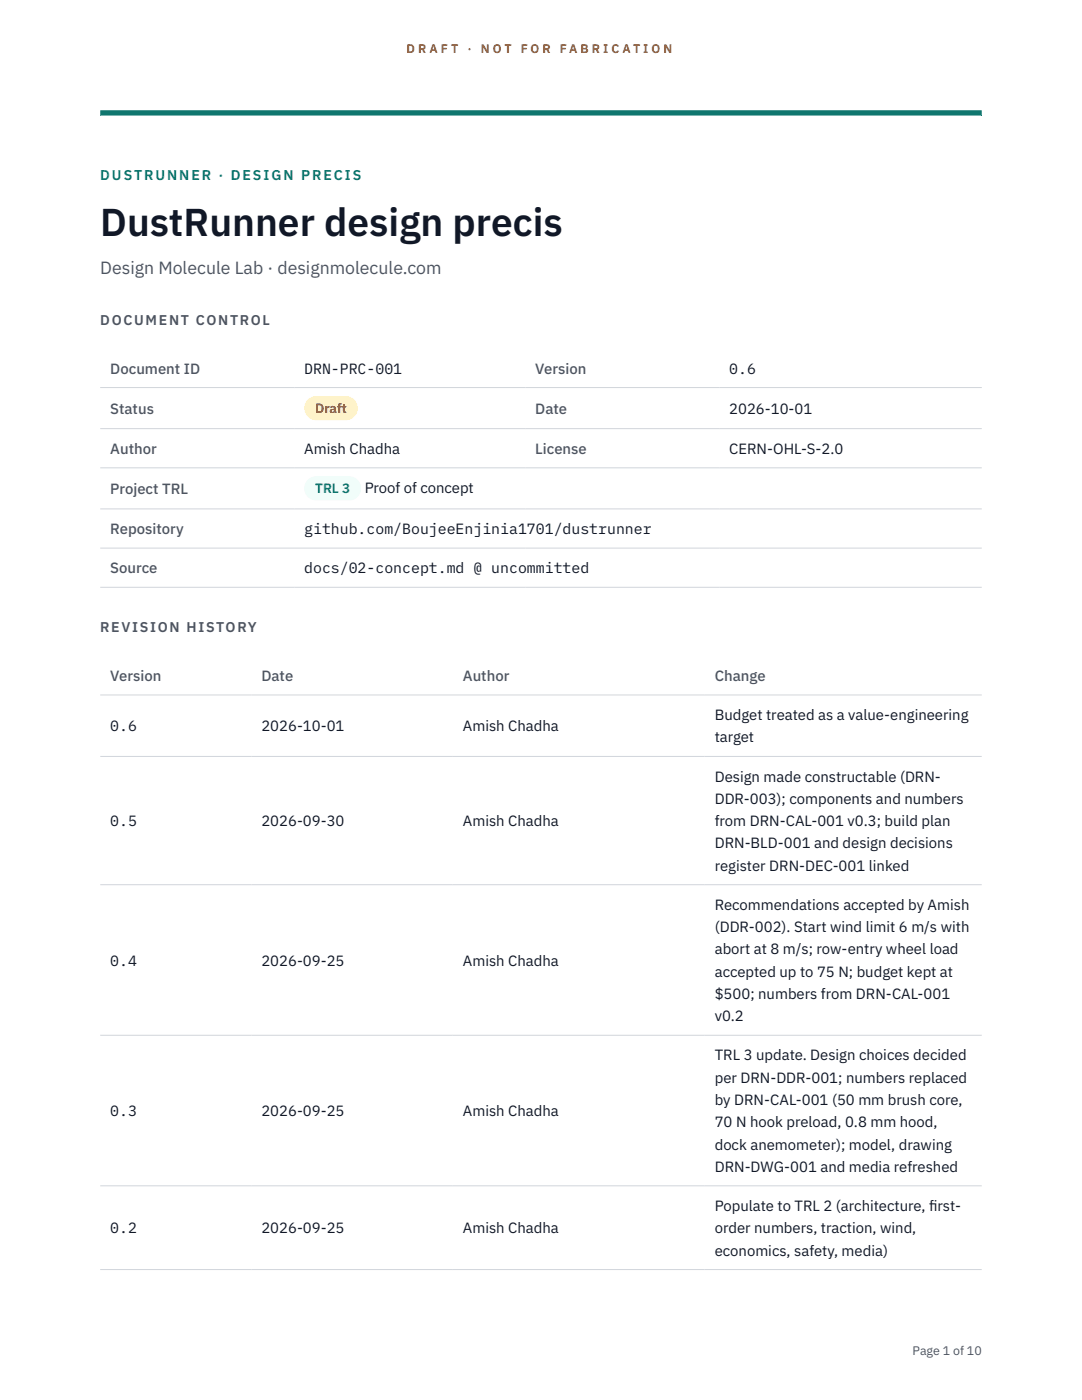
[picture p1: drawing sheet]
<svg xmlns="http://www.w3.org/2000/svg" width="216mm" height="279mm" viewBox="0 0 216 279" stroke-linecap="round" stroke-linejoin="round" font-family="sans-serif">
<defs><g id="words">
<text font-size="7.8" fill="#111827" x="20" y="47.1">DustRunner design precis</text>
<text font-size="3.5" fill="#4b5563" x="20" y="54.6">Design Molecule Lab · designmolecule.com</text>
<g font-size="3" fill="#4b5563">
<text x="22" y="74.5">Document ID</text>
<text x="106.8" y="74.5">Version</text>
<text x="22" y="82.6">Status</text>
<text x="106.8" y="82.6">Date</text>
<text x="22" y="90.6">Author</text>
<text x="106.8" y="90.6">License</text>
<text x="22" y="98.6">Project TRL</text>
<text x="22" y="106.6">Repository</text>
<text x="22" y="114.4">Source</text>
<text x="22" y="135.9">Version</text>
<text x="52.2" y="135.9">Date</text>
<text x="92.4" y="135.9">Author</text>
<text x="142.6" y="135.9">Change</text>
</g>
<g font-size="3" fill="#111827">
<text x="60.7" y="74.5">DRN-PRC-001</text>
<text x="145.5" y="74.5">0.6</text>
<text x="145.5" y="82.6">2026-10-01</text>
<text x="60.7" y="90.6">Amish Chadha</text>
<text x="145.5" y="90.6">CERN-OHL-S-2.0</text>
<text x="72.8" y="98.5">Proof of concept</text>
<text x="60.7" y="106.6">github.com/BoujeeEnjinia1701/dustrunner</text>
<text x="60.7" y="114.4">docs/02-concept.md @ uncommitted</text>
<text x="142.6" y="143.7">Budget treated as a value-engineering</text>
<text x="22" y="145.9">0.6</text>
<text x="52.2" y="145.9">2026-10-01</text>
<text x="92.4" y="145.9">Amish Chadha</text>
<text x="142.6" y="148.2">target</text>
<text x="142.6" y="156">Design made constructable (DRN-</text>
<text x="142.6" y="160.4">DDR-003); components and numbers</text>
<text x="22" y="164.9">0.5</text>
<text x="52.2" y="164.9">2026-09-30</text>
<text x="92.4" y="164.9">Amish Chadha</text>
<text x="142.6" y="164.9">from DRN-CAL-001 v0.3; build plan</text>
<text x="142.6" y="169.3">DRN-BLD-001 and design decisions</text>
<text x="142.6" y="173.8">register DRN-DEC-001 linked</text>
<text x="142.6" y="181.6">Recommendations accepted by Amish</text>
<text x="142.6" y="186">(DDR-002). Start wind limit 6 m/s with</text>
<text x="142.6" y="190.5">abort at 8 m/s; row-entry wheel load</text>
<text x="22" y="192.7">0.4</text>
<text x="52.2" y="192.7">2026-09-25</text>
<text x="92.4" y="192.7">Amish Chadha</text>
<text x="142.6" y="194.9">accepted up to 75 N; budget kept at</text>
<text x="142.6" y="199.4">$500; numbers from DRN-CAL-001</text>
<text x="142.6" y="203.8">v0.2</text>
<text x="142.6" y="211.6">TRL 3 update. Design choices decided</text>
<text x="142.6" y="216.1">per DRN-DDR-001; numbers replaced</text>
<text x="142.6" y="220.5">by DRN-CAL-001 (50 mm brush core,</text>
<text x="22" y="222.7">0.3</text>
<text x="52.2" y="222.7">2026-09-25</text>
<text x="92.4" y="222.7">Amish Chadha</text>
<text x="142.6" y="225">70 N hook preload, 0.8 mm hood,</text>
<text x="142.6" y="229.4">dock anemometer); model, drawing</text>
<text x="142.6" y="233.9">DRN-DWG-001 and media refreshed</text>
<text x="142.6" y="241.7">Populate to TRL 2 (architecture, f</text>
<text x="185.4" y="241.7">irst-</text>
<text x="22" y="246.1">0.2</text>
<text x="52.2" y="246.1">2026-09-25</text>
<text x="92.4" y="246.1">Amish Chadha</text>
<text x="142.6" y="246.1">order numbers, traction, wind,</text>
<text x="142.6" y="250.6">economics, safety, media)</text>
</g>
<text font-size="2.8" fill="#0f766e" x="20" y="36">DUSTRUNNER · DESIGN PRECIS</text>
<g font-size="2.8" fill="#4b5563">
<text x="20" y="64.8">DOCUMENT CONTROL</text>
<text x="20" y="126.2">REVISION HISTORY</text>
</g>
<text font-size="2.7" fill="#92400e" x="62.9" y="82.5">Draft</text>
<text font-size="2.7" fill="#0f766e" x="62.9" y="98.5">TRL 3</text>
<g font-size="2.5" fill="#b45309">
<text x="81.1" y="10.5">D R A F T</text>
<text x="93.3" y="10.5">·</text>
<text x="95.9" y="10.5">N O T</text>
<text x="103.9" y="10.5">F O R</text>
<text x="111.7" y="10.5">F A B R I C A T I O N</text>
</g>
<text font-size="2.5" fill="#4b5563" x="182.1" y="270.3">Page 1 of 10</text>
</g></defs>
<path d="M20 23.1h175.9zM20 22h175.9v1.1h-175.9z" fill-rule="evenodd" fill="#0f766e"/>
<path d="M20 77.3h175.9M20 85.5h175.9M20 93.4h175.9M20 101.6h175.9M20 109.4h175.9M20 117.2h175.9M20 138.7h175.9M20 151h175.9M20 176.6h175.9M20 206.6h175.9M20 236.7h175.9M20 253.4h175.9" fill="none" stroke="#d1d5db" stroke-width=".2"/>
<path d="M60.7 79h10.7v4.9h-10.7z" fill="#fef3c7"/>
<path d="M60.7 95.1h11.4v4.8h-11.4z" fill="#f0fdfa"/>
<use href="#words"/>
</svg>
